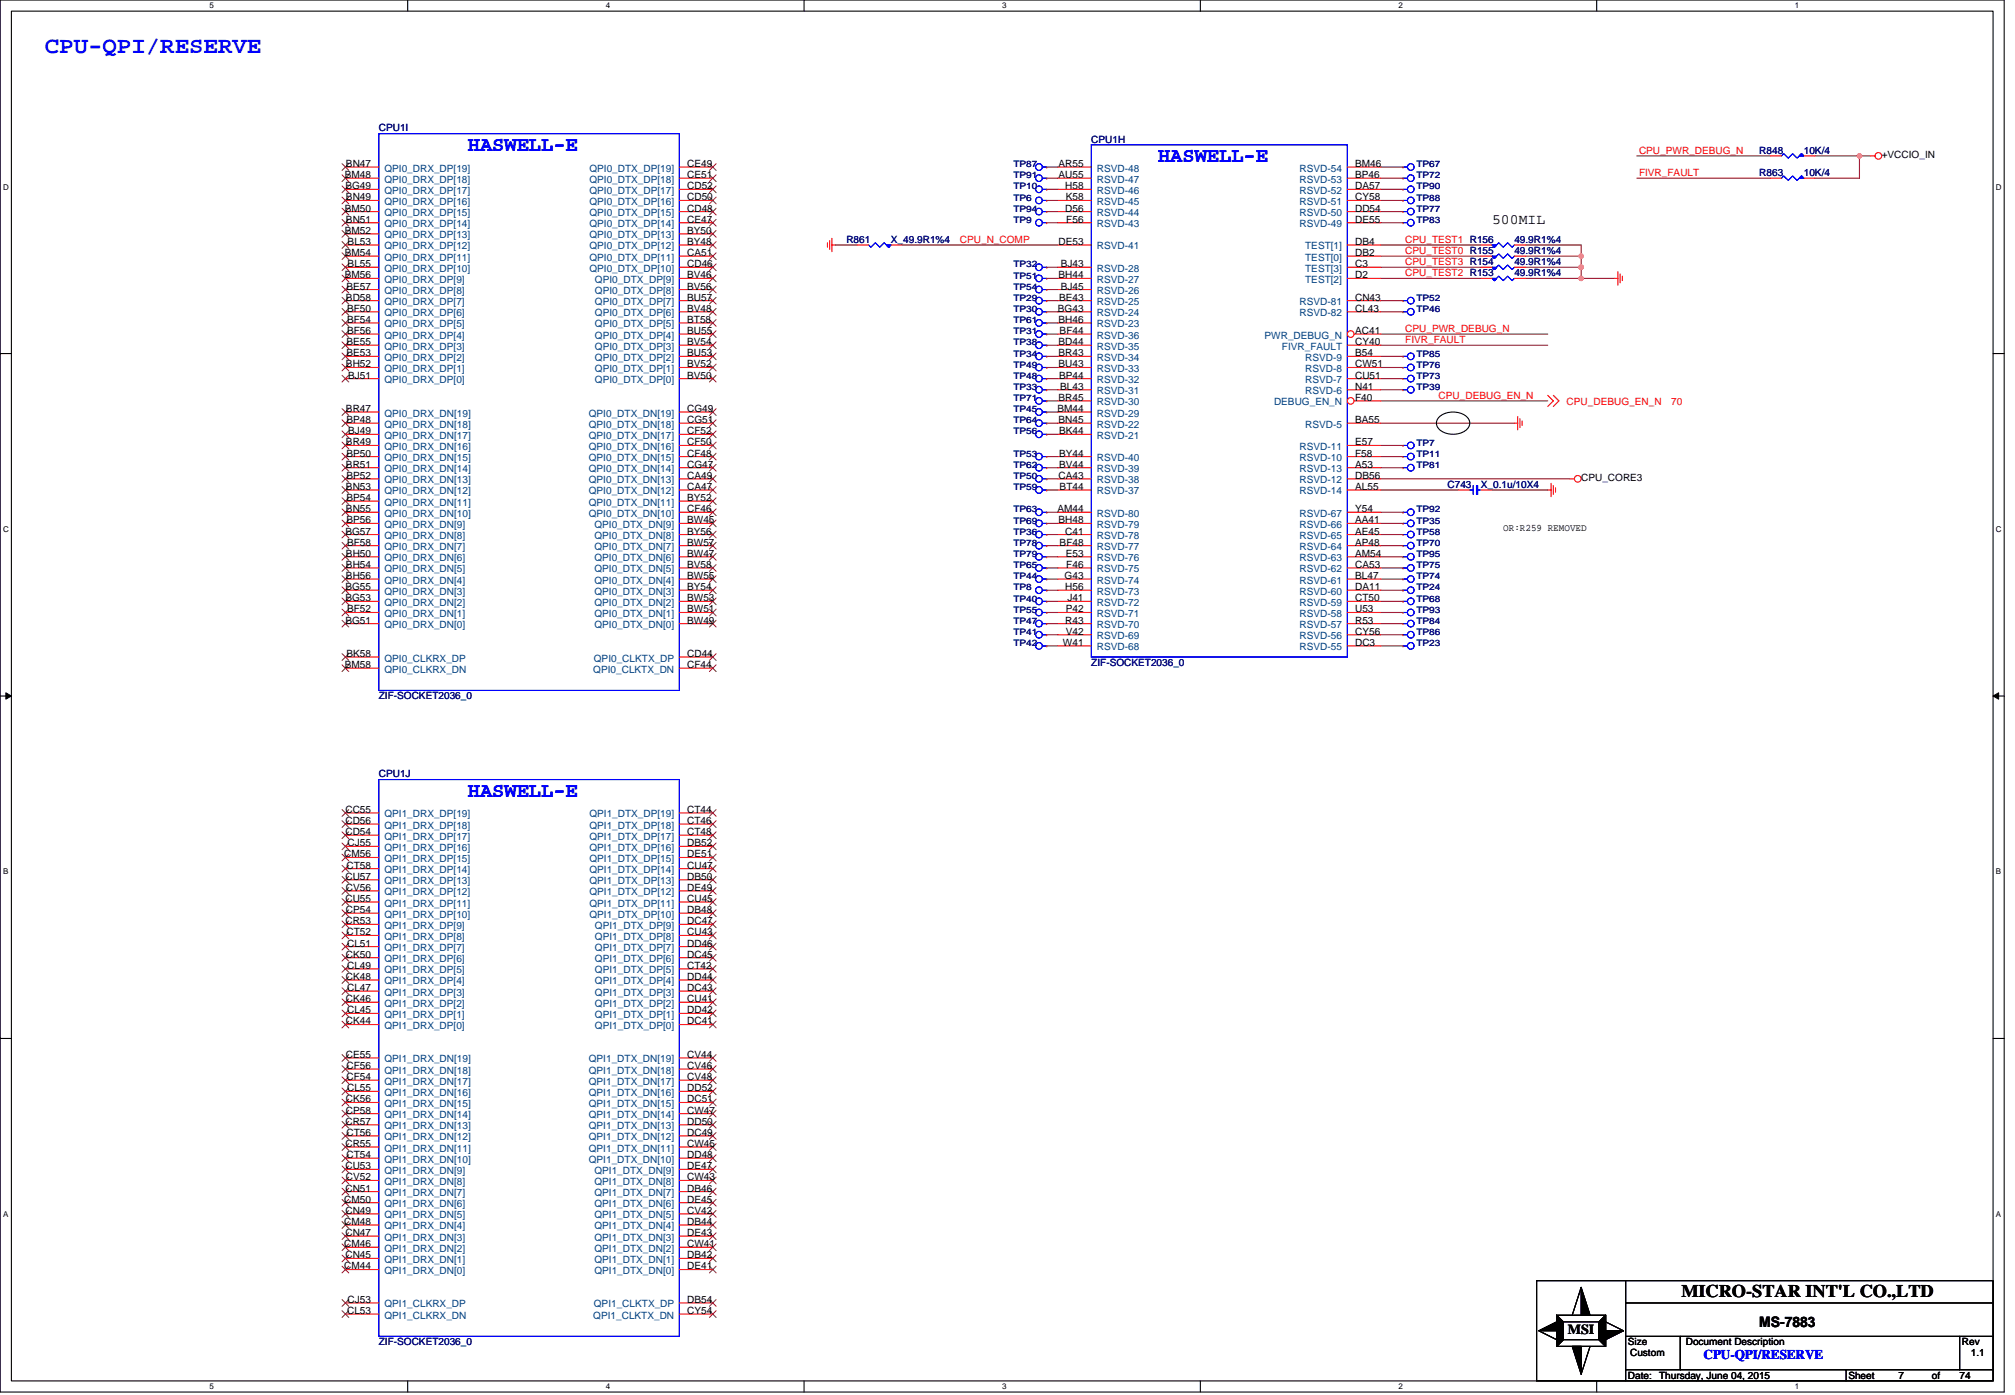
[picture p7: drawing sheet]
<svg xmlns="http://www.w3.org/2000/svg" width="294mm" height="204mm" viewBox="0 0 294 204" stroke-linecap="round" stroke-linejoin="round" font-family="sans-serif">
<defs><g id="words">
<text font-size="3.4" fill="#00f" x="6.5" y="7.7">CPU-QPI/RESERVE</text>
<g font-size="3.1" fill="#00f">
<text x="68.3" y="22.1">HASWELL-E</text>
<text x="169.1" y="23.7">HASWELL-E</text>
<text x="68.3" y="116.4">HASWELL-E</text>
</g>
<text font-size="2.6" x="245.5" y="189.3">MICRO-STAR INT'L CO.,LTD</text>
<g font-size="2.1">
<text x="217.9" y="32.6">500MIL</text>
<text x="256.9" y="193.7">MS-7883</text>
</g>
<text font-size="2" x="228.9" y="194.7">MSI</text>
<text font-size="1.9" fill="#00f" x="248.8" y="198.4">CPU-QPI/RESERVE</text>
<g font-size="1.5" fill="#000080">
<text x="55.3" y="19.2">CPU1I</text>
<text x="159.3" y="20.8">CPU1H</text>
<text x="256.9" y="22.4">R848</text>
<text x="263.4" y="22.4">10K/4</text>
<text x="256.9" y="25.7">R863</text>
<text x="263.4" y="25.7">10K/4</text>
<text x="123.6" y="35.4">R861</text>
<text x="130.1" y="35.4">X_49.9R1%4</text>
<text x="221.1" y="35.4">49.9R1%4</text>
<text x="221.1" y="37.1">49.9R1%4</text>
<text x="221.1" y="38.7">49.9R1%4</text>
<text x="221.1" y="40.3">49.9R1%4</text>
<text x="211.4" y="71.2">C743</text>
<text x="216.2" y="71.2">X_0.1u/10X4</text>
<text x="159.3" y="97.2">ZIF-SOCKET2036_0</text>
<text x="55.3" y="102.1">ZIF-SOCKET2036_0</text>
<text x="55.3" y="113.5">CPU1J</text>
<text x="55.3" y="196.4">ZIF-SOCKET2036_0</text>
</g>
<g font-size="1.5" fill="#f00">
<text x="239.3" y="22.4">CPU_PWR_DEBUG_N</text>
<text x="239.3" y="25.7">FIVR_FAULT</text>
<text x="140.2" y="35.4">CPU_N_COMP</text>
<text x="205.2" y="35.4">CPU_TEST1 R156</text>
<text x="205.2" y="37.1">CPU_TEST0 R155</text>
<text x="205.2" y="40.3">CPU_TEST2 R153</text>
<text x="205.2" y="38.7">CPU_TEST3 R154</text>
<text x="205.2" y="50.1">FIVR_FAULT</text>
<text x="205.2" y="48.4">CPU_PWR_DEBUG_N</text>
<text x="210.1" y="58.2">CPU_DEBUG_EN_N</text>
<text x="228.8" y="59.2">CPU_DEBUG_EN_N</text>
<text x="244" y="59.2">70</text>
</g>
<g font-size="1.5">
<text x="274.8" y="23.1">+VCCIO_IN</text>
<text x="50.4" y="26">BM48</text>
<text x="50.4" y="27.6">BG49</text>
<text x="50.5" y="29.3">BN49</text>
<text x="50.5" y="24.4">BN47</text>
<text x="100.3" y="29.3">CD50</text>
<text x="100.3" y="27.6">CD52</text>
<text x="100.3" y="26">CE51</text>
<text x="100.3" y="24.4">CE49</text>
<text x="154.6" y="24.4">AR55</text>
<text x="154.6" y="26">AU55</text>
<text x="155.5" y="27.6">H58</text>
<text x="155.6" y="29.3">K58</text>
<text x="197.9" y="24.4">BM46</text>
<text x="197.9" y="26">BP46</text>
<text x="197.9" y="27.6">DA57</text>
<text x="197.9" y="29.3">CY58</text>
<text x="50.4" y="34.1">BM52</text>
<text x="50.4" y="30.9">BM50</text>
<text x="50.5" y="32.5">BN51</text>
<text x="50.8" y="35.8">BL53</text>
<text x="100.3" y="35.8">BY48</text>
<text x="100.3" y="34.1">BY50</text>
<text x="100.3" y="32.5">CE47</text>
<text x="100.3" y="30.9">CD48</text>
<text x="154.6" y="35.8">DE53</text>
<text x="155.5" y="30.9">D56</text>
<text x="155.7" y="32.5">F56</text>
<text x="197.9" y="35.8">DB4</text>
<text x="197.9" y="30.9">DD54</text>
<text x="197.9" y="32.5">DE55</text>
<text x="50.4" y="40.6">BM56</text>
<text x="50.4" y="37.4">BM54</text>
<text x="50.8" y="39">BL55</text>
<text x="100.3" y="40.6">BV46</text>
<text x="100.3" y="39">CD46</text>
<text x="100.3" y="37.4">CA51</text>
<text x="154.6" y="40.6">BH44</text>
<text x="154.9" y="39">BJ43</text>
<text x="197.9" y="37.4">DB2</text>
<text x="197.9" y="40.6">D2</text>
<text x="197.9" y="39">C3</text>
<text x="50.5" y="43.9">BD58</text>
<text x="50.6" y="42.3">BE57</text>
<text x="50.7" y="47.1">BF54</text>
<text x="50.7" y="45.5">BF50</text>
<text x="100.3" y="47.1">BT58</text>
<text x="100.3" y="45.5">BV48</text>
<text x="100.3" y="43.9">BU57</text>
<text x="100.3" y="42.3">BV56</text>
<text x="154.5" y="45.5">BG43</text>
<text x="154.6" y="47.1">BH46</text>
<text x="154.6" y="43.9">BE43</text>
<text x="154.9" y="42.3">BJ45</text>
<text x="197.9" y="43.9">CN43</text>
<text x="197.9" y="45.5">CL43</text>
<text x="50.5" y="53.6">BH52</text>
<text x="50.6" y="52">BE53</text>
<text x="50.6" y="50.4">BE55</text>
<text x="50.7" y="48.8">BF56</text>
<text x="100.3" y="53.6">BV52</text>
<text x="100.3" y="52">BU53</text>
<text x="100.3" y="50.4">BV54</text>
<text x="100.3" y="48.8">BU55</text>
<text x="154.6" y="53.6">BU43</text>
<text x="154.6" y="52">BR43</text>
<text x="154.6" y="50.4">BD44</text>
<text x="154.7" y="48.8">BF44</text>
<text x="197.9" y="48.8">AC41</text>
<text x="197.9" y="50.4">CY40</text>
<text x="197.9" y="53.6">CW51</text>
<text x="197.9" y="52">B54</text>
<text x="50.8" y="55.3">BJ51</text>
<text x="100.3" y="55.3">BV50</text>
<text x="154.6" y="58.5">BR45</text>
<text x="154.6" y="55.3">BP44</text>
<text x="154.8" y="56.9">BL43</text>
<text x="197.9" y="58.5">F40</text>
<text x="197.9" y="56.9">N41</text>
<text x="197.9" y="55.3">CU51</text>
<text x="50.5" y="65">BR49</text>
<text x="50.5" y="60.1">BR47</text>
<text x="50.6" y="61.8">BP48</text>
<text x="50.8" y="63.4">BJ49</text>
<text x="100.3" y="65">CF50</text>
<text x="100.3" y="63.4">CF52</text>
<text x="100.3" y="61.8">CG51</text>
<text x="100.3" y="60.1">CG49</text>
<text x="154.4" y="60.1">BM44</text>
<text x="154.6" y="61.8">BN45</text>
<text x="154.6" y="63.4">BK44</text>
<text x="197.9" y="61.8">BA55</text>
<text x="197.9" y="65">E57</text>
<text x="50.5" y="71.5">BN53</text>
<text x="50.5" y="68.3">BR51</text>
<text x="50.6" y="69.9">BP52</text>
<text x="50.6" y="66.6">BP50</text>
<text x="100.3" y="71.5">CA47</text>
<text x="100.3" y="69.9">CA49</text>
<text x="100.3" y="68.3">CG47</text>
<text x="100.3" y="66.6">CF48</text>
<text x="154.6" y="69.9">CA43</text>
<text x="154.6" y="68.3">BV44</text>
<text x="154.6" y="66.6">BY44</text>
<text x="154.7" y="71.5">BT44</text>
<text x="197.9" y="69.9">DB56</text>
<text x="197.9" y="68.3">A53</text>
<text x="197.9" y="66.6">F58</text>
<text x="197.9" y="71.5">AL55</text>
<text x="230.9" y="70.2">CPU_CORE3</text>
<text x="50.5" y="74.8">BN55</text>
<text x="50.6" y="76.4">BP56</text>
<text x="50.6" y="73.1">BP54</text>
<text x="100.3" y="76.4">BW45</text>
<text x="100.3" y="74.8">CF46</text>
<text x="100.3" y="73.1">BY52</text>
<text x="154.4" y="74.8">AM44</text>
<text x="154.6" y="76.4">BH48</text>
<text x="197.9" y="74.8">Y54</text>
<text x="197.9" y="76.4">AA41</text>
<text x="219.5" y="77.6">OR:R259 REMOVED</text>
<text x="50.4" y="78">BG57</text>
<text x="50.5" y="82.9">BH54</text>
<text x="50.5" y="81.3">BH50</text>
<text x="50.7" y="79.6">BF58</text>
<text x="100.3" y="82.9">BV58</text>
<text x="100.3" y="81.3">BW47</text>
<text x="100.3" y="79.6">BW57</text>
<text x="100.3" y="78">BY56</text>
<text x="154.7" y="79.6">BF48</text>
<text x="155.5" y="78">C41</text>
<text x="155.6" y="81.3">E53</text>
<text x="155.7" y="82.9">F46</text>
<text x="197.9" y="78">AE45</text>
<text x="197.9" y="79.6">AP48</text>
<text x="197.9" y="81.3">AM54</text>
<text x="197.9" y="82.9">CA53</text>
<text x="50.4" y="87.8">BG53</text>
<text x="50.4" y="86.2">BG55</text>
<text x="50.5" y="84.5">BH56</text>
<text x="50.7" y="89.4">BF52</text>
<text x="100.3" y="89.4">BW51</text>
<text x="100.3" y="87.8">BW53</text>
<text x="100.3" y="86.2">BY54</text>
<text x="100.3" y="84.5">BW55</text>
<text x="155.4" y="84.5">G43</text>
<text x="155.5" y="86.2">H56</text>
<text x="155.6" y="89.4">P42</text>
<text x="155.9" y="87.8">J41</text>
<text x="197.9" y="84.5">BL47</text>
<text x="197.9" y="86.2">DA11</text>
<text x="197.9" y="87.8">CT50</text>
<text x="197.9" y="89.4">U53</text>
<text x="50.4" y="91">BG51</text>
<text x="50.6" y="95.9">BK58</text>
<text x="100.3" y="91">BW49</text>
<text x="100.3" y="95.9">CD44</text>
<text x="155.2" y="94.3">W41</text>
<text x="155.5" y="91">R43</text>
<text x="155.6" y="92.7">V42</text>
<text x="197.9" y="91">R53</text>
<text x="197.9" y="92.7">CY56</text>
<text x="197.9" y="94.3">DC3</text>
<text x="50.4" y="97.5">BM58</text>
<text x="100.3" y="97.5">CF44</text>
<text x="50.4" y="118.7">CC55</text>
<text x="100.3" y="118.7">CT44</text>
<text x="50.3" y="125.2">CM56</text>
<text x="50.4" y="121.9">CD54</text>
<text x="50.4" y="120.3">CD56</text>
<text x="50.8" y="123.5">CJ55</text>
<text x="100.3" y="125.2">DE51</text>
<text x="100.3" y="123.5">DB52</text>
<text x="100.3" y="121.9">CT48</text>
<text x="100.3" y="120.3">CT46</text>
<text x="50.4" y="131.7">CU55</text>
<text x="50.4" y="128.4">CU57</text>
<text x="50.5" y="130">CV56</text>
<text x="50.6" y="126.8">CT58</text>
<text x="100.3" y="131.7">CU45</text>
<text x="100.3" y="130">DE49</text>
<text x="100.3" y="128.4">DB50</text>
<text x="100.3" y="126.8">CU47</text>
<text x="50.4" y="134.9">CR53</text>
<text x="50.5" y="133.3">CP54</text>
<text x="50.6" y="136.5">CT52</text>
<text x="100.3" y="136.5">CU43</text>
<text x="100.3" y="134.9">DC47</text>
<text x="100.3" y="133.3">DB48</text>
<text x="50.5" y="143">CK48</text>
<text x="50.5" y="139.8">CK50</text>
<text x="50.7" y="141.4">CL49</text>
<text x="50.7" y="138.2">CL51</text>
<text x="100.3" y="143">DD44</text>
<text x="100.3" y="141.4">CT42</text>
<text x="100.3" y="139.8">DC45</text>
<text x="100.3" y="138.2">DD46</text>
<text x="50.5" y="149.5">CK44</text>
<text x="50.5" y="146.3">CK46</text>
<text x="50.7" y="147.9">CL45</text>
<text x="50.7" y="144.7">CL47</text>
<text x="100.3" y="149.5">DC41</text>
<text x="100.3" y="147.9">DD42</text>
<text x="100.3" y="146.3">CU41</text>
<text x="100.3" y="144.7">DC43</text>
<text x="50.5" y="154.4">CE55</text>
<text x="100.3" y="154.4">CV44</text>
<text x="50.5" y="160.9">CK56</text>
<text x="50.6" y="157.7">CF54</text>
<text x="50.6" y="156.1">CF56</text>
<text x="50.7" y="159.3">CL55</text>
<text x="100.3" y="160.9">DC51</text>
<text x="100.3" y="159.3">DD52</text>
<text x="100.3" y="157.7">CV48</text>
<text x="100.3" y="156.1">CV46</text>
<text x="50.4" y="167.4">CR55</text>
<text x="50.4" y="164.2">CR57</text>
<text x="50.5" y="162.6">CP58</text>
<text x="50.6" y="165.8">CT56</text>
<text x="100.3" y="167.4">CW45</text>
<text x="100.3" y="165.8">DC49</text>
<text x="100.3" y="164.2">DD50</text>
<text x="100.3" y="162.6">CW47</text>
<text x="50.4" y="173.9">CN51</text>
<text x="50.4" y="170.7">CU53</text>
<text x="50.5" y="172.3">CV52</text>
<text x="50.6" y="169.1">CT54</text>
<text x="100.3" y="173.9">DB46</text>
<text x="100.3" y="172.3">CW43</text>
<text x="100.3" y="170.7">DE47</text>
<text x="100.3" y="169.1">DD48</text>
<text x="50.3" y="178.8">CM48</text>
<text x="50.3" y="175.6">CM50</text>
<text x="50.4" y="177.2">CN49</text>
<text x="100.3" y="178.8">DB44</text>
<text x="100.3" y="177.2">CV42</text>
<text x="100.3" y="175.6">DE45</text>
<text x="50.3" y="185.3">CM44</text>
<text x="50.3" y="182.1">CM46</text>
<text x="50.4" y="183.7">CN45</text>
<text x="50.4" y="180.4">CN47</text>
<text x="100.3" y="185.3">DE41</text>
<text x="100.3" y="183.7">DB42</text>
<text x="100.3" y="182.1">CW41</text>
<text x="100.3" y="180.4">DE43</text>
<text x="50.7" y="191.8">CL53</text>
<text x="50.8" y="190.2">CJ53</text>
<text x="100.3" y="191.8">CY54</text>
<text x="100.3" y="190.2">DB54</text>
<text x="237.7" y="196.4">Size</text>
<text x="246.2" y="196.4">Document Description</text>
<text x="286.5" y="196.4">Rev</text>
<text x="237.7" y="201.3">Date:</text>
<text x="238" y="198">Custom</text>
<text x="242.3" y="201.3">Thursday, June 04, 2015</text>
<text x="269.9" y="201.3">Sheet</text>
<text x="277.2" y="201.3">7</text>
<text x="282.1" y="201.3">of</text>
<text x="286.1" y="201.3">74</text>
<text x="287.8" y="198">1.1</text>
</g>
<g font-size="1.5" fill="#004080">
<text x="56.1" y="29.9">QPI0_DRX_DP[16]</text>
<text x="56.1" y="28.3">QPI0_DRX_DP[17]</text>
<text x="56.1" y="26.7">QPI0_DRX_DP[18]</text>
<text x="56.1" y="25">QPI0_DRX_DP[19]</text>
<text x="86.1" y="29.9">QPI0_DTX_DP[16]</text>
<text x="86.1" y="28.3">QPI0_DTX_DP[17]</text>
<text x="86.1" y="26.7">QPI0_DTX_DP[18]</text>
<text x="86.1" y="25">QPI0_DTX_DP[19]</text>
<text x="160.2" y="25">RSVD-48</text>
<text x="160.2" y="26.7">RSVD-47</text>
<text x="160.2" y="28.3">RSVD-46</text>
<text x="160.2" y="29.9">RSVD-45</text>
<text x="189.8" y="25">RSVD-54</text>
<text x="189.8" y="26.7">RSVD-53</text>
<text x="189.8" y="28.3">RSVD-52</text>
<text x="189.8" y="29.9">RSVD-51</text>
<text x="56.1" y="34.8">QPI0_DRX_DP[13]</text>
<text x="56.1" y="33.2">QPI0_DRX_DP[14]</text>
<text x="56.1" y="31.5">QPI0_DRX_DP[15]</text>
<text x="86.1" y="34.8">QPI0_DTX_DP[13]</text>
<text x="86.1" y="33.2">QPI0_DTX_DP[14]</text>
<text x="86.1" y="31.5">QPI0_DTX_DP[15]</text>
<text x="160.2" y="31.5">RSVD-44</text>
<text x="160.2" y="33.2">RSVD-43</text>
<text x="189.8" y="31.5">RSVD-50</text>
<text x="189.8" y="33.2">RSVD-49</text>
<text x="56.1" y="41.3">QPI0_DRX_DP[9]</text>
<text x="56.1" y="39.7">QPI0_DRX_DP[10]</text>
<text x="56.1" y="38">QPI0_DRX_DP[11]</text>
<text x="56.1" y="36.4">QPI0_DRX_DP[12]</text>
<text x="86.1" y="39.7">QPI0_DTX_DP[10]</text>
<text x="86.1" y="38">QPI0_DTX_DP[11]</text>
<text x="86.1" y="36.4">QPI0_DTX_DP[12]</text>
<text x="86.9" y="41.3">QPI0_DTX_DP[9]</text>
<text x="160.2" y="41.3">RSVD-27</text>
<text x="160.2" y="39.7">RSVD-28</text>
<text x="160.2" y="36.4">RSVD-41</text>
<text x="190.6" y="38">TEST[0]</text>
<text x="190.6" y="36.4">TEST[1]</text>
<text x="190.6" y="41.3">TEST[2]</text>
<text x="190.6" y="39.7">TEST[3]</text>
<text x="56.1" y="47.8">QPI0_DRX_DP[5]</text>
<text x="56.1" y="46.2">QPI0_DRX_DP[6]</text>
<text x="56.1" y="44.5">QPI0_DRX_DP[7]</text>
<text x="56.1" y="42.9">QPI0_DRX_DP[8]</text>
<text x="86.9" y="47.8">QPI0_DTX_DP[5]</text>
<text x="86.9" y="46.2">QPI0_DTX_DP[6]</text>
<text x="86.9" y="44.5">QPI0_DTX_DP[7]</text>
<text x="86.9" y="42.9">QPI0_DTX_DP[8]</text>
<text x="160.2" y="47.8">RSVD-23</text>
<text x="160.2" y="46.2">RSVD-24</text>
<text x="160.2" y="44.5">RSVD-25</text>
<text x="160.2" y="42.9">RSVD-26</text>
<text x="189.8" y="44.5">RSVD-81</text>
<text x="189.8" y="46.2">RSVD-82</text>
<text x="56.1" y="52.7">QPI0_DRX_DP[2]</text>
<text x="56.1" y="51">QPI0_DRX_DP[3]</text>
<text x="56.1" y="49.4">QPI0_DRX_DP[4]</text>
<text x="86.9" y="52.7">QPI0_DTX_DP[2]</text>
<text x="86.9" y="51">QPI0_DTX_DP[3]</text>
<text x="86.9" y="49.4">QPI0_DTX_DP[4]</text>
<text x="160.2" y="52.7">RSVD-34</text>
<text x="160.2" y="51">RSVD-35</text>
<text x="160.2" y="49.4">RSVD-36</text>
<text x="184.7" y="49.4">PWR_DEBUG_N</text>
<text x="187.2" y="51">FIVR_FAULT</text>
<text x="190.6" y="52.7">RSVD-9</text>
<text x="56.1" y="55.9">QPI0_DRX_DP[0]</text>
<text x="56.1" y="54.3">QPI0_DRX_DP[1]</text>
<text x="86.9" y="55.9">QPI0_DTX_DP[0]</text>
<text x="86.9" y="54.3">QPI0_DTX_DP[1]</text>
<text x="160.2" y="59.2">RSVD-30</text>
<text x="160.2" y="57.6">RSVD-31</text>
<text x="160.2" y="55.9">RSVD-32</text>
<text x="160.2" y="54.3">RSVD-33</text>
<text x="186" y="59.2">DEBUG_EN_N</text>
<text x="190.6" y="57.6">RSVD-6</text>
<text x="190.6" y="55.9">RSVD-7</text>
<text x="190.6" y="54.3">RSVD-8</text>
<text x="56.1" y="65.7">QPI0_DRX_DN[16]</text>
<text x="56.1" y="64.1">QPI0_DRX_DN[17]</text>
<text x="56.1" y="62.4">QPI0_DRX_DN[18]</text>
<text x="56.1" y="60.8">QPI0_DRX_DN[19]</text>
<text x="86" y="65.7">QPI0_DTX_DN[16]</text>
<text x="86" y="64.1">QPI0_DTX_DN[17]</text>
<text x="86" y="62.4">QPI0_DTX_DN[18]</text>
<text x="86" y="60.8">QPI0_DTX_DN[19]</text>
<text x="160.2" y="64.1">RSVD-21</text>
<text x="160.2" y="62.4">RSVD-22</text>
<text x="160.2" y="60.8">RSVD-29</text>
<text x="189.8" y="65.7">RSVD-11</text>
<text x="190.6" y="62.4">RSVD-5</text>
<text x="56.1" y="70.6">QPI0_DRX_DN[13]</text>
<text x="56.1" y="68.9">QPI0_DRX_DN[14]</text>
<text x="56.1" y="67.3">QPI0_DRX_DN[15]</text>
<text x="86" y="70.6">QPI0_DTX_DN[13]</text>
<text x="86" y="68.9">QPI0_DTX_DN[14]</text>
<text x="86" y="67.3">QPI0_DTX_DN[15]</text>
<text x="160.2" y="70.6">RSVD-38</text>
<text x="160.2" y="68.9">RSVD-39</text>
<text x="160.2" y="67.3">RSVD-40</text>
<text x="189.8" y="70.6">RSVD-12</text>
<text x="189.8" y="68.9">RSVD-13</text>
<text x="189.8" y="67.3">RSVD-10</text>
<text x="56.1" y="77.1">QPI0_DRX_DN[9]</text>
<text x="56.1" y="75.4">QPI0_DRX_DN[10]</text>
<text x="56.1" y="73.8">QPI0_DRX_DN[11]</text>
<text x="56.1" y="72.2">QPI0_DRX_DN[12]</text>
<text x="86" y="75.4">QPI0_DTX_DN[10]</text>
<text x="86" y="73.8">QPI0_DTX_DN[11]</text>
<text x="86" y="72.2">QPI0_DTX_DN[12]</text>
<text x="86.8" y="77.1">QPI0_DTX_DN[9]</text>
<text x="160.2" y="77.1">RSVD-79</text>
<text x="160.2" y="75.4">RSVD-80</text>
<text x="160.2" y="72.2">RSVD-37</text>
<text x="189.8" y="72.2">RSVD-14</text>
<text x="189.8" y="75.4">RSVD-67</text>
<text x="189.8" y="77.1">RSVD-66</text>
<text x="56.1" y="83.6">QPI0_DRX_DN[5]</text>
<text x="56.1" y="81.9">QPI0_DRX_DN[6]</text>
<text x="56.1" y="80.3">QPI0_DRX_DN[7]</text>
<text x="56.1" y="78.7">QPI0_DRX_DN[8]</text>
<text x="86.8" y="83.6">QPI0_DTX_DN[5]</text>
<text x="86.8" y="81.9">QPI0_DTX_DN[6]</text>
<text x="86.8" y="80.3">QPI0_DTX_DN[7]</text>
<text x="86.8" y="78.7">QPI0_DTX_DN[8]</text>
<text x="160.2" y="83.6">RSVD-75</text>
<text x="160.2" y="81.9">RSVD-76</text>
<text x="160.2" y="80.3">RSVD-77</text>
<text x="160.2" y="78.7">RSVD-78</text>
<text x="189.8" y="78.7">RSVD-65</text>
<text x="189.8" y="80.3">RSVD-64</text>
<text x="189.8" y="81.9">RSVD-63</text>
<text x="189.8" y="83.6">RSVD-62</text>
<text x="56.1" y="88.4">QPI0_DRX_DN[2]</text>
<text x="56.1" y="86.8">QPI0_DRX_DN[3]</text>
<text x="56.1" y="85.2">QPI0_DRX_DN[4]</text>
<text x="86.8" y="88.4">QPI0_DTX_DN[2]</text>
<text x="86.8" y="86.8">QPI0_DTX_DN[3]</text>
<text x="86.8" y="85.2">QPI0_DTX_DN[4]</text>
<text x="160.2" y="88.4">RSVD-72</text>
<text x="160.2" y="86.8">RSVD-73</text>
<text x="160.2" y="85.2">RSVD-74</text>
<text x="189.8" y="85.2">RSVD-61</text>
<text x="189.8" y="86.8">RSVD-60</text>
<text x="189.8" y="88.4">RSVD-59</text>
<text x="56.1" y="91.7">QPI0_DRX_DN[0]</text>
<text x="56.1" y="90.1">QPI0_DRX_DN[1]</text>
<text x="86.8" y="91.7">QPI0_DTX_DN[0]</text>
<text x="86.8" y="90.1">QPI0_DTX_DN[1]</text>
<text x="160.2" y="94.9">RSVD-68</text>
<text x="160.2" y="93.3">RSVD-69</text>
<text x="160.2" y="91.7">RSVD-70</text>
<text x="160.2" y="90.1">RSVD-71</text>
<text x="189.8" y="90.1">RSVD-58</text>
<text x="189.8" y="91.7">RSVD-57</text>
<text x="189.8" y="93.3">RSVD-56</text>
<text x="189.8" y="94.9">RSVD-55</text>
<text x="56.1" y="96.6">QPI0_CLKRX_DP</text>
<text x="56.1" y="98.2">QPI0_CLKRX_DN</text>
<text x="86.6" y="98.2">QPI0_CLKTX_DN</text>
<text x="86.7" y="96.6">QPI0_CLKTX_DP</text>
<text x="56.1" y="119.3">QPI1_DRX_DP[19]</text>
<text x="86.1" y="119.3">QPI1_DTX_DP[19]</text>
<text x="56.1" y="125.8">QPI1_DRX_DP[15]</text>
<text x="56.1" y="124.2">QPI1_DRX_DP[16]</text>
<text x="56.1" y="122.6">QPI1_DRX_DP[17]</text>
<text x="56.1" y="120.9">QPI1_DRX_DP[18]</text>
<text x="86.1" y="125.8">QPI1_DTX_DP[15]</text>
<text x="86.1" y="124.2">QPI1_DTX_DP[16]</text>
<text x="86.1" y="122.6">QPI1_DTX_DP[17]</text>
<text x="86.1" y="120.9">QPI1_DTX_DP[18]</text>
<text x="56.1" y="130.7">QPI1_DRX_DP[12]</text>
<text x="56.1" y="129.1">QPI1_DRX_DP[13]</text>
<text x="56.1" y="127.5">QPI1_DRX_DP[14]</text>
<text x="86.1" y="130.7">QPI1_DTX_DP[12]</text>
<text x="86.1" y="129.1">QPI1_DTX_DP[13]</text>
<text x="86.1" y="127.5">QPI1_DTX_DP[14]</text>
<text x="56.1" y="137.2">QPI1_DRX_DP[8]</text>
<text x="56.1" y="135.6">QPI1_DRX_DP[9]</text>
<text x="56.1" y="134">QPI1_DRX_DP[10]</text>
<text x="56.1" y="132.3">QPI1_DRX_DP[11]</text>
<text x="86.1" y="134">QPI1_DTX_DP[10]</text>
<text x="86.1" y="132.3">QPI1_DTX_DP[11]</text>
<text x="86.9" y="137.2">QPI1_DTX_DP[8]</text>
<text x="86.9" y="135.6">QPI1_DTX_DP[9]</text>
<text x="56.1" y="143.7">QPI1_DRX_DP[4]</text>
<text x="56.1" y="142.1">QPI1_DRX_DP[5]</text>
<text x="56.1" y="140.5">QPI1_DRX_DP[6]</text>
<text x="56.1" y="138.8">QPI1_DRX_DP[7]</text>
<text x="86.9" y="143.7">QPI1_DTX_DP[4]</text>
<text x="86.9" y="142.1">QPI1_DTX_DP[5]</text>
<text x="86.9" y="140.5">QPI1_DTX_DP[6]</text>
<text x="86.9" y="138.8">QPI1_DTX_DP[7]</text>
<text x="56.1" y="148.6">QPI1_DRX_DP[1]</text>
<text x="56.1" y="147">QPI1_DRX_DP[2]</text>
<text x="56.1" y="145.3">QPI1_DRX_DP[3]</text>
<text x="86.9" y="148.6">QPI1_DTX_DP[1]</text>
<text x="86.9" y="147">QPI1_DTX_DP[2]</text>
<text x="86.9" y="145.3">QPI1_DTX_DP[3]</text>
<text x="56.1" y="150.2">QPI1_DRX_DP[0]</text>
<text x="56.1" y="155.1">QPI1_DRX_DN[19]</text>
<text x="86" y="155.1">QPI1_DTX_DN[19]</text>
<text x="86.9" y="150.2">QPI1_DTX_DP[0]</text>
<text x="56.1" y="161.6">QPI1_DRX_DN[15]</text>
<text x="56.1" y="160">QPI1_DRX_DN[16]</text>
<text x="56.1" y="158.3">QPI1_DRX_DN[17]</text>
<text x="56.1" y="156.7">QPI1_DRX_DN[18]</text>
<text x="86" y="161.6">QPI1_DTX_DN[15]</text>
<text x="86" y="160">QPI1_DTX_DN[16]</text>
<text x="86" y="158.3">QPI1_DTX_DN[17]</text>
<text x="86" y="156.7">QPI1_DTX_DN[18]</text>
<text x="56.1" y="166.5">QPI1_DRX_DN[12]</text>
<text x="56.1" y="164.8">QPI1_DRX_DN[13]</text>
<text x="56.1" y="163.2">QPI1_DRX_DN[14]</text>
<text x="86" y="166.5">QPI1_DTX_DN[12]</text>
<text x="86" y="164.8">QPI1_DTX_DN[13]</text>
<text x="86" y="163.2">QPI1_DTX_DN[14]</text>
<text x="56.1" y="173">QPI1_DRX_DN[8]</text>
<text x="56.1" y="171.3">QPI1_DRX_DN[9]</text>
<text x="56.1" y="169.7">QPI1_DRX_DN[10]</text>
<text x="56.1" y="168.1">QPI1_DRX_DN[11]</text>
<text x="86" y="169.7">QPI1_DTX_DN[10]</text>
<text x="86" y="168.1">QPI1_DTX_DN[11]</text>
<text x="86.8" y="173">QPI1_DTX_DN[8]</text>
<text x="86.8" y="171.3">QPI1_DTX_DN[9]</text>
<text x="56.1" y="179.5">QPI1_DRX_DN[4]</text>
<text x="56.1" y="177.8">QPI1_DRX_DN[5]</text>
<text x="56.1" y="176.2">QPI1_DRX_DN[6]</text>
<text x="56.1" y="174.6">QPI1_DRX_DN[7]</text>
<text x="86.8" y="179.5">QPI1_DTX_DN[4]</text>
<text x="86.8" y="177.8">QPI1_DTX_DN[5]</text>
<text x="86.8" y="176.2">QPI1_DTX_DN[6]</text>
<text x="86.8" y="174.6">QPI1_DTX_DN[7]</text>
<text x="56.1" y="186">QPI1_DRX_DN[0]</text>
<text x="56.1" y="184.3">QPI1_DRX_DN[1]</text>
<text x="56.1" y="182.7">QPI1_DRX_DN[2]</text>
<text x="56.1" y="181.1">QPI1_DRX_DN[3]</text>
<text x="86.8" y="186">QPI1_DTX_DN[0]</text>
<text x="86.8" y="184.3">QPI1_DTX_DN[1]</text>
<text x="86.8" y="182.7">QPI1_DTX_DN[2]</text>
<text x="86.8" y="181.1">QPI1_DTX_DN[3]</text>
<text x="56.1" y="190.8">QPI1_CLKRX_DP</text>
<text x="86.7" y="190.8">QPI1_CLKTX_DP</text>
<text x="56.1" y="192.5">QPI1_CLKRX_DN</text>
<text x="86.6" y="192.5">QPI1_CLKTX_DN</text>
</g>
<g font-size="1.3" fill="#000080">
<text x="148" y="29.3">TP6</text>
<text x="148" y="27.7">TP10</text>
<text x="148" y="24.4">TP87</text>
<text x="148" y="26">TP91</text>
<text x="206.8" y="27.7">TP90</text>
<text x="206.8" y="26">TP72</text>
<text x="206.8" y="29.3">TP88</text>
<text x="206.8" y="24.4">TP67</text>
<text x="148" y="30.9">TP94</text>
<text x="148" y="32.5">TP9</text>
<text x="206.8" y="32.5">TP83</text>
<text x="206.8" y="30.9">TP77</text>
<text x="148" y="40.7">TP51</text>
<text x="148" y="39">TP32</text>
<text x="148" y="43.9">TP29</text>
<text x="148" y="45.5">TP30</text>
<text x="148" y="42.3">TP54</text>
<text x="148" y="47.2">TP61</text>
<text x="206.8" y="43.9">TP52</text>
<text x="206.8" y="45.5">TP46</text>
<text x="148" y="53.7">TP49</text>
<text x="148" y="50.4">TP38</text>
<text x="148" y="52">TP34</text>
<text x="148" y="48.8">TP31</text>
<text x="206.8" y="52">TP85</text>
<text x="206.8" y="53.7">TP76</text>
<text x="148" y="55.3">TP48</text>
<text x="148" y="58.5">TP71</text>
<text x="148" y="56.9">TP33</text>
<text x="206.8" y="56.9">TP39</text>
<text x="206.8" y="55.3">TP73</text>
<text x="148" y="61.8">TP64</text>
<text x="148" y="60.2">TP45</text>
<text x="148" y="63.4">TP56</text>
<text x="206.8" y="65">TP7</text>
<text x="148" y="66.7">TP53</text>
<text x="148" y="68.3">TP62</text>
<text x="148" y="69.9">TP50</text>
<text x="148" y="71.6">TP59</text>
<text x="206.8" y="66.7">TP11</text>
<text x="206.8" y="68.3">TP81</text>
<text x="148" y="74.8">TP63</text>
<text x="148" y="76.4">TP69</text>
<text x="206.8" y="74.8">TP92</text>
<text x="206.8" y="76.4">TP35</text>
<text x="148" y="78.1">TP36</text>
<text x="148" y="82.9">TP65</text>
<text x="148" y="79.7">TP78</text>
<text x="148" y="81.3">TP79</text>
<text x="206.8" y="78.1">TP58</text>
<text x="206.8" y="82.9">TP75</text>
<text x="206.8" y="81.3">TP95</text>
<text x="206.8" y="79.7">TP70</text>
<text x="148" y="89.4">TP55</text>
<text x="148" y="86.2">TP8</text>
<text x="148" y="87.8">TP40</text>
<text x="148" y="84.6">TP44</text>
<text x="206.8" y="86.2">TP24</text>
<text x="206.8" y="89.4">TP93</text>
<text x="206.8" y="84.6">TP74</text>
<text x="206.8" y="87.8">TP68</text>
<text x="148" y="92.7">TP41</text>
<text x="148" y="94.3">TP42</text>
<text x="148" y="91.1">TP47</text>
<text x="206.8" y="91.1">TP84</text>
<text x="206.8" y="92.7">TP86</text>
<text x="206.8" y="94.3">TP23</text>
</g>
<g font-size="1.2">
<text x="30.6" y="1.2">5</text>
<text x="88.5" y="1.2">4</text>
<text x="146.3" y="1.2">3</text>
<text x="204.2" y="1.2">2</text>
<text x="262.1" y="1.2">1</text>
<text x=".4" y="27.7">D</text>
<text x="291.4" y="27.7">D</text>
<text x=".4" y="77.7">C</text>
<text x="291.4" y="77.7">C</text>
<text x=".4" y="127.6">B</text>
<text x="291.4" y="127.6">B</text>
<text x=".4" y="177.6">A</text>
<text x="291.4" y="177.6">A</text>
<text x="30.6" y="202.8">5</text>
<text x="88.5" y="202.8">4</text>
<text x="146.3" y="202.8">3</text>
<text x="204.2" y="202.8">2</text>
<text x="262.1" y="202.8">1</text>
</g>
</g></defs>
<path d="M0 0h292.6v203.2h-292.6zM1.7 1.6h289.3v200h-289.3z" fill="none" stroke="#000" stroke-width=".16"/>
<g fill="#fff">
<path d="M30.6 .2h.6v1.3h-.6z"/>
<path d="M30.6 201.7h.6v1.3h-.6z"/>
</g>
<path d="M59.5 0v1.6M59.5 201.6v1.6" fill="none" stroke="#000" stroke-width=".16"/>
<g fill="#fff">
<path d="M88.5 .2h.6v1.3h-.6z"/>
<path d="M88.5 201.7h.6v1.3h-.6z"/>
</g>
<path d="M117.4 0v1.6M117.4 201.6v1.6" fill="none" stroke="#000" stroke-width=".16"/>
<g fill="#fff">
<path d="M146.3 .2h.7v1.3h-.7z"/>
<path d="M146.3 201.7h.7v1.3h-.7z"/>
</g>
<path d="M175.3 0v1.6M175.3 201.6v1.6" fill="none" stroke="#000" stroke-width=".16"/>
<g fill="#fff">
<path d="M204.2 .2h.7v1.3h-.7z"/>
<path d="M204.2 201.7h.7v1.3h-.7z"/>
</g>
<path d="M233.1 0v1.6M233.1 201.6v1.6" fill="none" stroke="#000" stroke-width=".16"/>
<g fill="#fff">
<path d="M262.1 .2h.6v1.3h-.6z"/>
<path d="M262.1 201.7h.6v1.3h-.6z"/>
<path d="M.4 26.6h.9v1.3h-.9z"/>
<path d="M291.4 26.6h.9v1.3h-.9z"/>
<path d="M.4 76.6h.9v1.3h-.9z"/>
<path d="M291.4 76.6h.9v1.3h-.9z"/>
</g>
<path d="M0 51.6h1.7M291 51.6h1.6" fill="none" stroke="#000" stroke-width=".16"/>
<g fill="#fff">
<path d="M.4 126.6h.8v1.3h-.8z"/>
<path d="M291.4 126.6h.8v1.3h-.8z"/>
</g>
<path d="M0 101.6h1.7M291 101.6h1.6" fill="none" stroke="#000" stroke-width=".16"/>
<path d="M.9 101.1l.8 .5-.8 .5zM291 101.6l.8-.5v1z" fill="#000" stroke="#000" stroke-width=".15"/>
<g fill="#fff">
<path d="M.4 176.6h.8v1.3h-.8z"/>
<path d="M291.4 176.6h.8v1.3h-.8z"/>
</g>
<g fill="none" stroke="#000" stroke-width=".16">
<path d="M210.1 60.9a3.2 3.2 0 0 1 4.2 0 1.38 1.38 0 0 1-.9 2.3 2.96 2.96 0 0 1-3.6-1l-.1-.4 .1-.5zM0 151.6h1.7M291 151.6h1.6M224.4 186.9h66.6v14.7h-66.6zM224.7 194.3l2.6 1.3M227.3 192h7.1v4.5h-7.1zM227.3 192l1 1M228.3 195.6l-1 .9M228.3 193h5.2v2.6h-5.2zM230.9 187.9l-1.3 4.1M232.2 196.5l-1.3 4.1M233.5 195.6l.9 .9"/>
<path d="M234.4 192l-.9 1M234.4 193l2.7 1.3M237.4 199.9h53.6M237.4 190.2h53.6M237.4 195.1h53.6M237.4 186.9v14.7M245.3 195.1v4.8M269.6 199.9v1.7M286.1 195.1v4.8"/>
</g>
<g fill="none" stroke="#800040" stroke-width=".16">
<path d="M122 35.8h3.2M131.7 35.8h22.8M152.8 39h1.7M152.8 24.4h1.7M152.8 26h1.7M152.8 29.3h1.7M152.8 27.6h1.7M152.8 32.5h1.7M152.8 30.9h1.7M201.6 39h14.6M201.6 32.5h3.3M201.6 30.9h3.3"/>
<path d="M201.6 37.4h14.6M201.6 26h3.3M201.6 29.3h3.3M201.6 27.6h3.3M201.6 35.8h14.6M201.6 24.4h3.3M222.7 39h8.2M222.7 37.4h8.2M222.7 35.8h8.2v4.8M239 22.8h19.5M239 26h19.5M265 22.8h8.1"/>
<path d="M271.5 22.8v3.2h-6.5M152.8 43.9h1.7M152.8 53.6h1.7M152.8 45.5h1.7M152.8 55.3h1.7M152.8 50.4h1.7M152.8 40.6h1.7M152.8 48.8h1.7M152.8 56.9h1.7M152.8 42.3h1.7M152.8 47.1h1.7M152.8 52h1.7"/>
<path d="M152.8 58.5h1.7M201.6 56.9h3.3M201.6 52h3.3M201.6 43.9h3.3M201.6 53.6h3.3M201.6 45.5h3.3M201.6 55.3h3.3M201.6 50.4h24.4M201.6 58.5h24.4M201.6 40.6h14.6M201.6 48.8h24.4M222.7 40.6h13.1"/>
<path d="M152.8 78h1.7M152.8 71.5h1.7M152.8 61.8h1.7M152.8 60.1h1.7M152.8 63.4h1.7M152.8 66.6h1.7M152.8 79.7h1.7M152.8 68.3h1.7M152.8 74.8h1.7M152.8 69.9h1.7M152.8 76.4h1.7M201.6 69.9h27.6"/>
<path d="M201.6 79.7h3.3M201.6 68.3h3.3M201.6 76.4h3.3M201.6 78h3.3M201.6 74.8h3.3M201.6 66.6h3.3M201.6 65h3.3M201.6 71.5h11.4M201.6 61.8h19.5M217.9 71.5h8.1M152.8 82.9h1.7M152.8 84.5h1.7"/>
<path d="M152.8 86.2h1.7M152.8 87.8h1.7M152.8 89.4h1.7M152.8 81.3h1.7M152.8 91h1.7M152.8 92.7h1.7M152.8 94.3h1.7M201.6 94.3h3.3M201.6 81.3h3.3M201.6 82.9h3.3M201.6 84.5h3.3M201.6 86.2h3.3"/>
<path d="M201.6 87.8h3.3M201.6 89.4h3.3M201.6 91h3.3M201.6 92.7h3.3"/>
</g>
<g fill="#f0f" stroke="#f0f" stroke-width=".16">
<circle cx="271.5" cy="22.8" r=".32"/>
<circle cx="230.9" cy="37.4" r=".32"/>
<circle cx="230.9" cy="39" r=".32"/>
<circle cx="230.9" cy="40.6" r=".32"/>
</g>
<g fill="none" stroke="#f00" stroke-width=".16">
<path d="M120.8 35.4v.7M121.1 35.1v1.3M121.5 35.8h.5M121.5 34.8v1.9M152.8 29.3h.1M204.9 27.6h.1M204.9 32.5h.1M216.2 35.8h1.7M221.1 35.8h1.6M236.2 39.7v1.9M236.6 40v1.3M273.1 22.8h.7"/>
<path d="M152.8 53.6h.1M152.8 43.9h.1M204.9 56.9h.1M226 57.7l.8 .8-.8 .8M226.8 57.7l.8 .8-.8 .8M235.8 40.6h.4M236.9 40.3v.7M152.8 78h.1M152.8 74.8h.1M204.9 74.8h.1M204.9 65h.1M221.1 61.8h.5"/>
<path d="M221.6 60.8v2M221.9 61.1v1.3M222.3 61.4v.7M226 71.5h.5M226.5 70.5v2M226.8 70.9v1.3M227.1 71.2v.7M229.2 69.9h.7M152.8 89.4h.1M204.9 91h.1"/>
<circle cx="274.3" cy="22.8" r=".49"/>
<circle cx="230.4" cy="69.9" r=".49"/>
</g>
<g fill="#000" stroke="#000" stroke-width=".16">
<path d="M224.7 194.3l2.6-1.3v1.3z" fill-rule="evenodd"/>
<path d="M227.3 192l1 1v2.6l-1 .9z" fill-rule="evenodd"/>
<path d="M224.7 194.3l2.6-1.3v1.3z" fill-rule="evenodd"/>
<path d="M227.3 192l1 1v2.6l-1 .9z" fill-rule="evenodd"/>
<path d="M224.7 194.3l2.6-1.3v1.3z" fill-rule="evenodd"/>
<path d="M227.3 192l1 1v2.6l-1 .9z" fill-rule="evenodd"/>
<path d="M230.9 187.9l1.3 4.1h-1.3z" fill-rule="evenodd"/>
<path d="M230.9 187.9l1.3 4.1h-1.3z" fill-rule="evenodd"/>
<path d="M230.9 187.9l1.3 4.1h-1.3z" fill-rule="evenodd"/>
<path d="M234.4 192v4.5l-.9-.9v-2.6z" fill-rule="evenodd"/>
<path d="M234.4 192v4.5l-.9-.9v-2.6z" fill-rule="evenodd"/>
<path d="M234.4 192v4.5l-.9-.9v-2.6z" fill-rule="evenodd"/>
<path d="M234.4 194.3h2.7l-2.7 1.3z" fill-rule="evenodd"/>
<path d="M234.4 194.3h2.7l-2.7 1.3z" fill-rule="evenodd"/>
<path d="M234.4 194.3h2.7l-2.7 1.3z" fill-rule="evenodd"/>
<path d="M229.6 196.5h1.3v4.1z" fill-rule="evenodd"/>
<path d="M229.6 196.5h1.3v4.1z" fill-rule="evenodd"/>
<path d="M229.6 196.5h1.3v4.1z" fill-rule="evenodd"/>
</g>
<g fill="none" stroke="#00f" stroke-width=".16">
<path d="M152.2 29.3h.6M159.3 21.1h37.4v74.8h-37.4zM204.9 27.6h.6M204.9 32.5h.6M217.9 35.8l.3 .3 .6-.7 .7 .7 .6-.7 .7 .7 .3-.3M152.2 53.6h.6M152.2 43.9h.6M204.9 56.9h.6M152.2 78h.6M152.2 74.8h.6M204.9 74.8h.6M204.9 65h.6"/>
<path d="M152.2 89.4h.6M204.9 91h.6"/>
<circle cx="151.7" cy="29.3" r=".49"/>
<circle cx="206" cy="27.6" r=".49"/>
<circle cx="206" cy="32.5" r=".49"/>
<circle cx="151.7" cy="53.6" r=".49"/>
<circle cx="151.7" cy="43.9" r=".49"/>
<circle cx="206" cy="56.9" r=".49"/>
<circle cx="151.7" cy="74.8" r=".49"/>
<circle cx="151.7" cy="78" r=".49"/>
<circle cx="206" cy="74.8" r=".49"/>
<circle cx="206" cy="65" r=".49"/>
<circle cx="151.7" cy="89.4" r=".49"/>
<circle cx="206" cy="91" r=".49"/>
</g>
<g fill="#00f" stroke="#00f" stroke-width=".16">
<path d="M217.9 35.8h.6l-.3 .3 .3-.3-.3 .3z" fill-rule="evenodd"/>
<path d="M217.9 35.8h.6l-.3 .3 .3-.3-.3 .3z" fill-rule="evenodd"/>
</g>
<circle cx="197.2" cy="48.8" r=".49" fill="#fff" stroke="#f00" stroke-width=".16"/>
<g fill="none" stroke="#f00" stroke-width=".16">
<path d="M154.5 39h4.8M154.5 35.8h4.8M196.7 39h4.9M196.7 35.8h4.9M196.7 37.4h4.9M154.5 48.8h4.8M154.5 56.9h4.8M154.5 55.3h4.8M154.5 53.6h4.8M154.5 52h4.8M154.5 58.5h4.8M154.5 50.4h4.8"/>
<path d="M154.5 47.1h4.8M154.5 45.5h4.8M154.5 43.9h4.8M154.5 42.3h4.8M154.5 40.6h4.8M196.7 56.9h4.9M196.7 55.3h4.9M196.7 53.6h4.9M196.7 52h4.9M196.7 50.4h4.9M196.7 45.5h4.9M196.7 43.9h4.9"/>
<path d="M196.7 40.6h4.9M197.7 48.8h3.9M154.5 79.7h4.8M154.5 78h4.8M154.5 76.4h4.8M154.5 74.8h4.8M154.5 61.8h4.8M154.5 69.9h4.8M154.5 68.3h4.8M154.5 66.6h4.8M154.5 71.5h4.8M154.5 63.4h4.8"/>
<path d="M154.5 60.1h4.8M196.7 61.8h4.9M196.7 69.9h4.9M196.7 68.3h4.9M196.7 66.6h4.9M196.7 65h4.9M196.7 71.5h4.9M154.5 94.3h4.8M154.5 92.7h4.8M154.5 91h4.8M154.5 89.4h4.8M154.5 87.8h4.8"/>
<path d="M154.5 86.2h4.8M154.5 84.5h4.8M154.5 82.9h4.8M154.5 81.3h4.8"/>
</g>
<circle cx="197.2" cy="58.5" r=".49" fill="#fff" stroke="#f00" stroke-width=".16"/>
<g fill="none" stroke="#f00" stroke-width=".16">
<path d="M50.4 24.4h4.9M50.4 26h4.9M50.4 27.6h4.9M50.4 29.3h4.9M50.4 30.9h4.9M50.4 32.5h4.9M50.4 37.4h4.9M50.4 39h4.9M50.4 35.8h4.9M50.4 34.1h4.9M99.2 24.4h4.9M99.2 26h4.9"/>
<path d="M99.2 27.6h4.9M99.2 29.3h4.9M99.2 30.9h4.9M99.2 32.5h4.9M99.2 37.4h4.9M99.2 39h4.9M99.2 35.8h4.9M99.2 34.1h4.9M125.2 35.8h1.6M130.1 35.8h1.6M152.8 27.6h.1M152.8 30.9h.1"/>
<path d="M152.8 24.4h.1M152.8 32.5h.1M152.8 26h.1M152.8 39h.1M154.5 24.4h4.8M154.5 26h4.8M154.5 27.6h4.8M154.5 29.3h4.8M154.5 30.9h4.8M154.5 32.5h4.8M196.7 24.4h4.9M196.7 26h4.9"/>
<path d="M196.7 27.6h4.9M196.7 29.3h4.9M196.7 30.9h4.9M196.7 32.5h4.9M204.9 26h.1M204.9 30.9h.1M204.9 29.3h.1M204.9 24.4h.1M216.2 37.4h1.7M216.2 39h1.7M221.1 37.4h1.6M221.1 39h1.6"/>
<path d="M258.5 26h1.6M258.5 22.8h1.6M263.4 26h1.6M263.4 22.8h1.6M50.4 55.3h4.9M50.4 53.6h4.9M50.4 52h4.9M50.4 50.4h4.9M50.4 48.8h4.9M50.4 47.1h4.9M50.4 45.5h4.9M50.4 43.9h4.9"/>
<path d="M50.4 42.3h4.9M50.4 40.6h4.9M99.2 55.3h4.9M99.2 53.6h4.9M99.2 52h4.9M99.2 50.4h4.9M99.2 48.8h4.9M99.2 47.1h4.9M99.2 45.5h4.9M99.2 43.9h4.9M99.2 42.3h4.9M99.2 40.6h4.9"/>
<path d="M152.8 50.4h.1M152.8 40.6h.1M152.8 55.3h.1M152.8 45.5h.1M152.8 52h.1M152.8 42.3h.1M152.8 58.5h.1M152.8 48.8h.1M152.8 56.9h.1M152.8 47.1h.1M197.7 58.5h3.9M204.9 55.3h.1"/>
<path d="M204.9 52h.1M204.9 53.6h.1M204.9 43.9h.1M204.9 45.5h.1M216.2 40.6h1.7M221.1 40.6h1.6M50.4 74.8h4.9M50.4 76.4h4.9M50.4 78h4.9M50.4 79.7h4.9M50.4 73.2h4.9M50.4 71.5h4.9"/>
<path d="M50.4 69.9h4.9M50.4 68.3h4.9M50.4 66.6h4.9M50.4 65h4.9M50.4 63.4h4.9M50.4 61.8h4.9M50.4 60.1h4.9M99.2 74.8h4.9M99.2 76.4h4.9M99.2 78h4.9M99.2 79.7h4.9M99.2 73.2h4.9"/>
<path d="M99.2 71.5h4.9M99.2 69.9h4.9M99.2 68.3h4.9M99.2 66.6h4.9M99.2 65h4.9M99.2 63.4h4.9M99.2 61.8h4.9M99.2 60.1h4.9M152.8 66.6h.1M152.8 68.3h.1M152.8 61.8h.1M152.8 69.9h.1"/>
<path d="M152.8 60.1h.1M152.8 63.4h.1M152.8 71.5h.1M152.8 79.7h.1M152.8 76.4h.1M196.7 74.8h4.9M196.7 76.4h4.9M196.7 78h4.9M196.7 79.7h4.9M204.9 66.6h.1M204.9 78h.1M204.9 68.3h.1"/>
<path d="M204.9 79.7h.1M204.9 76.4h.1M213 71.5h1.6M216.2 71.5h1.7M50.4 81.3h4.9M50.4 82.9h4.9M50.4 84.5h4.9M50.4 86.2h4.9M50.4 87.8h4.9M50.4 89.4h4.9M50.4 91h4.9M50.4 95.9h4.9"/>
<path d="M50.4 97.5h4.9M99.2 81.3h4.9M99.2 82.9h4.9M99.2 84.5h4.9M99.2 86.2h4.9M99.2 87.8h4.9M99.2 89.4h4.9M99.2 91h4.9M99.2 95.9h4.9M99.2 97.5h4.9M152.8 92.7h.1M152.8 86.2h.1"/>
<path d="M152.8 94.3h.1M152.8 91h.1M152.8 82.9h.1M152.8 87.8h.1M152.8 84.5h.1M152.8 81.3h.1M196.7 81.3h4.9M196.7 82.9h4.9M196.7 84.5h4.9M196.7 86.2h4.9M196.7 87.8h4.9M196.7 89.4h4.9"/>
<path d="M196.7 91h4.9M196.7 92.7h4.9M196.7 94.3h4.9M204.9 86.2h.1M204.9 82.9h.1M204.9 92.7h.1M204.9 94.3h.1M204.9 81.3h.1M204.9 89.4h.1M204.9 84.5h.1M204.9 87.8h.1M50.4 118.7h4.9"/>
<path d="M99.2 118.7h4.9M50.4 139.8h4.9M50.4 138.2h4.9M50.4 136.6h4.9M50.4 134.9h4.9M50.4 133.3h4.9M50.4 131.7h4.9M50.4 130h4.9M50.4 128.4h4.9M50.4 126.8h4.9M50.4 125.2h4.9M50.4 123.5h4.9"/>
<path d="M50.4 121.9h4.9M50.4 120.3h4.9M99.2 139.8h4.9M99.2 138.2h4.9M99.2 136.6h4.9M99.2 134.9h4.9M99.2 133.3h4.9M99.2 131.7h4.9M99.2 130h4.9M99.2 128.4h4.9M99.2 126.8h4.9M99.2 125.2h4.9"/>
<path d="M99.2 123.5h4.9M99.2 121.9h4.9M99.2 120.3h4.9M50.4 149.6h4.9M50.4 147.9h4.9M50.4 146.3h4.9M50.4 144.7h4.9M50.4 143.1h4.9M50.4 141.4h4.9M50.4 159.3h4.9M50.4 157.7h4.9M50.4 156.1h4.9"/>
<path d="M50.4 154.4h4.9M99.2 149.6h4.9M99.2 147.9h4.9M99.2 146.3h4.9M99.2 144.7h4.9M99.2 143.1h4.9M99.2 141.4h4.9M99.2 159.3h4.9M99.2 157.7h4.9M99.2 156.1h4.9M99.2 154.4h4.9M50.4 178.8h4.9"/>
<path d="M50.4 177.2h4.9M50.4 175.6h4.9M50.4 173.9h4.9M50.4 172.3h4.9M50.4 170.7h4.9M50.4 169.1h4.9M50.4 167.4h4.9M50.4 165.8h4.9M50.4 164.2h4.9M50.4 162.6h4.9M50.4 160.9h4.9M99.2 178.8h4.9"/>
<path d="M99.2 177.2h4.9M99.2 175.6h4.9M99.2 173.9h4.9M99.2 172.3h4.9M99.2 170.7h4.9M99.2 169.1h4.9M99.2 167.4h4.9M99.2 165.8h4.9M99.2 164.2h4.9M99.2 162.6h4.9M99.2 160.9h4.9M50.4 185.3h4.9"/>
<path d="M50.4 183.7h4.9M50.4 182.1h4.9M50.4 180.4h4.9M50.4 190.2h4.9M50.4 191.8h4.9M99.2 185.3h4.9M99.2 183.7h4.9M99.2 182.1h4.9M99.2 180.4h4.9M99.2 190.2h4.9M99.2 191.8h4.9"/>
</g>
<g fill="none" stroke="#00f" stroke-width=".16">
<path d="M55.3 19.5h43.9v81.3h-43.9zM126.8 35.8l.4 .3 .6-.7 .7 .7 .6-.7 .7 .7 .3-.3M152.2 27.6h.6M152.2 30.9h.6M152.2 24.4h.6M152.2 26h.6M152.2 32.5h.6M152.2 39h.6M204.9 30.9h.6M204.9 24.4h.6M204.9 26h.6M204.9 29.3h.6"/>
<path d="M217.9 37.4l.3 .3 .6-.6 .7 .6 .6-.6 .7 .6 .3-.3M217.9 39l.3 .3 .6-.6 .7 .6 .6-.6 .7 .6 .3-.3M260.1 26l.4-.3 .6 .6 .7-.6 .6 .6 .7-.6 .3 .3M260.1 22.8l.4-.4 .6 .7 .7-.7 .6 .7 .7-.7 .3 .4M152.2 50.4h.6M152.2 40.6h.6M152.2 55.3h.6M152.2 52h.6M152.2 45.5h.6M152.2 42.3h.6M152.2 58.5h.6M152.2 48.8h.6"/>
<path d="M152.2 56.9h.6M152.2 47.1h.6M204.9 55.3h.6M204.9 52h.6M204.9 53.6h.6M204.9 45.5h.6M204.9 43.9h.6M217.9 40.6l.3 .4 .6-.7 .7 .7 .6-.7 .7 .7 .3-.4M152.2 66.6h.6M152.2 68.3h.6M152.2 61.8h.6M152.2 69.9h.6"/>
<path d="M152.2 60.1h.6M152.2 71.5h.6M152.2 63.4h.6M152.2 79.7h.6M152.2 76.4h.6M204.9 66.6h.6M204.9 68.3h.6M204.9 78h.6M204.9 79.7h.6M204.9 76.4h.6M214.6 71.5h.5M215.1 70.9v1.3"/>
<path d="M215.6 70.9h.2v1.3h-.2zM215.8 71.5h.4M152.2 92.7h.6M152.2 86.2h.6M152.2 94.3h.6M152.2 91h.6M152.2 82.9h.6M152.2 81.3h.6M152.2 87.8h.6M152.2 84.5h.6M204.9 92.7h.6M204.9 86.2h.6"/>
<path d="M204.9 94.3h.6M204.9 82.9h.6M204.9 81.3h.6M204.9 87.8h.6M204.9 89.4h.6M204.9 84.5h.6M55.3 113.8h43.9v81.3h-43.9z"/>
<circle cx="151.7" cy="24.4" r=".49"/>
<circle cx="151.7" cy="27.6" r=".49"/>
<circle cx="151.7" cy="30.9" r=".49"/>
<circle cx="151.7" cy="26" r=".49"/>
<circle cx="151.7" cy="39" r=".49"/>
<circle cx="151.7" cy="32.5" r=".49"/>
<circle cx="206" cy="30.9" r=".49"/>
<circle cx="206" cy="24.4" r=".49"/>
<circle cx="206" cy="26" r=".49"/>
<circle cx="206" cy="29.3" r=".49"/>
<circle cx="151.7" cy="50.4" r=".49"/>
<circle cx="151.7" cy="40.6" r=".49"/>
<circle cx="151.7" cy="47.1" r=".49"/>
<circle cx="151.7" cy="48.8" r=".49"/>
<circle cx="151.7" cy="55.3" r=".49"/>
<circle cx="151.7" cy="45.5" r=".49"/>
<circle cx="151.7" cy="56.9" r=".49"/>
<circle cx="151.7" cy="52" r=".49"/>
<circle cx="151.7" cy="42.3" r=".49"/>
<circle cx="151.7" cy="58.5" r=".49"/>
<circle cx="206" cy="52" r=".49"/>
<circle cx="206" cy="43.9" r=".49"/>
<circle cx="206" cy="45.5" r=".49"/>
<circle cx="206" cy="55.3" r=".49"/>
<circle cx="206" cy="53.6" r=".49"/>
<circle cx="151.7" cy="79.7" r=".49"/>
<circle cx="151.7" cy="76.4" r=".49"/>
<circle cx="151.7" cy="69.9" r=".49"/>
<circle cx="151.7" cy="63.4" r=".49"/>
<circle cx="151.7" cy="66.6" r=".49"/>
<circle cx="151.7" cy="61.8" r=".49"/>
<circle cx="151.7" cy="71.5" r=".49"/>
<circle cx="151.7" cy="68.3" r=".49"/>
<circle cx="151.7" cy="60.1" r=".49"/>
<circle cx="206" cy="79.7" r=".49"/>
<circle cx="206" cy="68.3" r=".49"/>
<circle cx="206" cy="76.4" r=".49"/>
<circle cx="206" cy="66.6" r=".49"/>
<circle cx="206" cy="78" r=".49"/>
<circle cx="151.7" cy="86.2" r=".49"/>
<circle cx="151.7" cy="82.9" r=".49"/>
<circle cx="151.7" cy="87.8" r=".49"/>
<circle cx="151.7" cy="94.3" r=".49"/>
<circle cx="151.7" cy="91" r=".49"/>
<circle cx="151.7" cy="84.5" r=".49"/>
<circle cx="151.7" cy="81.3" r=".49"/>
<circle cx="151.7" cy="92.7" r=".49"/>
<circle cx="206" cy="81.3" r=".49"/>
<circle cx="206" cy="84.5" r=".49"/>
<circle cx="206" cy="89.4" r=".49"/>
<circle cx="206" cy="87.8" r=".49"/>
<circle cx="206" cy="86.2" r=".49"/>
<circle cx="206" cy="82.9" r=".49"/>
<circle cx="206" cy="92.7" r=".49"/>
<circle cx="206" cy="94.3" r=".49"/>
</g>
<g fill="#00f" stroke="#00f" stroke-width=".16">
<path d="M262.7 26l.4-.3 .3 .3h-.7l.4-.3z" fill-rule="evenodd"/>
<path d="M262.7 26l.4-.3 .3 .3h-.7l.4-.3z" fill-rule="evenodd"/>
<path d="M217.9 37.4h.6l-.3 .3 .3-.3-.3 .3z" fill-rule="evenodd"/>
<path d="M217.9 37.4h.6l-.3 .3 .3-.3-.3 .3z" fill-rule="evenodd"/>
<path d="M217.9 39h.6l-.3 .3 .3-.3-.3 .3z" fill-rule="evenodd"/>
<path d="M217.9 39h.6l-.3 .3 .3-.3-.3 .3z" fill-rule="evenodd"/>
<path d="M129.4 35.8h.7l-.3 .3z" fill-rule="evenodd"/>
<path d="M129.4 35.8h.7l-.3 .3z" fill-rule="evenodd"/>
<path d="M262.7 22.8l.4-.4 .3 .4h-.7l.4-.4z" fill-rule="evenodd"/>
<path d="M262.7 22.8l.4-.4 .3 .4h-.7l.4-.4z" fill-rule="evenodd"/>
<path d="M217.9 40.6h.6l-.3 .4 .3-.4-.3 .4z" fill-rule="evenodd"/>
<path d="M217.9 40.6h.6l-.3 .4 .3-.4-.3 .4z" fill-rule="evenodd"/>
</g>
<g fill="none" stroke="#804000" stroke-width=".15">
<path d="M49.9 38.5l1 1M49.9 36.9l1 1M49.9 35.3l1 1M49.9 33.6l1 1M49.9 32l1 1M49.9 30.4l1 1M49.9 28.8l1 1M49.9 27.1l1 1M49.9 25.5l1 1M49.9 23.9l1 1M50.9 38.5l-1 1M50.9 36.9l-1 1"/>
<path d="M50.9 35.3l-1 1M50.9 33.6l-1 1M50.9 32l-1 1M50.9 30.4l-1 1M50.9 28.8l-1 1M50.9 27.1l-1 1M50.9 25.5l-1 1M50.9 23.9l-1 1M103.6 38.5l1 1M103.6 36.9l1 1M103.6 35.3l1 1M103.6 33.6l1 1"/>
<path d="M103.6 32l1 1M103.6 30.4l1 1M103.6 28.8l1 1M103.6 27.1l1 1M103.6 25.5l1 1M103.6 23.9l1 1M104.6 35.3l-1 1M104.6 32l-1 1M104.6 28.8l-1 1M104.6 25.5l-1 1M104.6 38.5l-1 1M104.6 36.9l-1 1"/>
<path d="M104.6 33.6l-1 1M104.6 30.4l-1 1M104.6 27.1l-1 1M104.6 23.9l-1 1M49.9 54.8l1 1M49.9 53.2l1 .9M49.9 51.5l1 1M49.9 49.9l1 1M49.9 48.3l1 1M49.9 46.7l1 .9M49.9 45l1 1M49.9 43.4l1 1"/>
<path d="M49.9 41.8l1 1M49.9 40.2l1 .9M49.9 59.7l1 .9M50.9 54.8l-1 1M50.9 53.2l-1 .9M50.9 51.5l-1 1M50.9 49.9l-1 1M50.9 48.3l-1 1M50.9 46.7l-1 .9M50.9 45l-1 1M50.9 43.4l-1 1M50.9 41.8l-1 1"/>
<path d="M50.9 40.2l-1 .9M50.9 59.7l-1 .9M103.6 54.8l1 1M103.6 53.2l1 .9M103.6 51.5l1 1M103.6 49.9l1 1M103.6 48.3l1 1M103.6 46.7l1 .9M103.6 45l1 1M103.6 43.4l1 1M103.6 41.8l1 1M103.6 40.2l1 .9"/>
<path d="M103.6 59.7l1 .9M104.6 41.8l-1 1M104.6 43.4l-1 1M104.6 54.8l-1 1M104.6 53.2l-1 .9M104.6 51.5l-1 1M104.6 49.9l-1 1M104.6 48.3l-1 1M104.6 46.7l-1 .9M104.6 45l-1 1M104.6 40.2l-1 .9M104.6 59.7l-1 .9"/>
<path d="M49.9 79.2l1 .9M49.9 77.5l1 1M49.9 75.9l1 1M49.9 74.3l1 1M49.9 72.7l1 .9M49.9 71l1 1M49.9 69.4l1 1M49.9 67.8l1 1M49.9 66.2l1 .9M49.9 64.5l1 1M49.9 62.9l1 1M49.9 61.3l1 1"/>
<path d="M50.9 79.2l-1 .9M50.9 77.5l-1 1M50.9 75.9l-1 1M50.9 74.3l-1 1M50.9 72.7l-1 .9M50.9 71l-1 1M50.9 69.4l-1 1M50.9 67.8l-1 1M50.9 66.2l-1 .9M50.9 64.5l-1 1M50.9 62.9l-1 1M50.9 61.3l-1 1"/>
<path d="M103.6 79.2l1 .9M103.6 77.5l1 1M103.6 75.9l1 1M103.6 74.3l1 1M103.6 72.7l1 .9M103.6 71l1 1M103.6 69.4l1 1M103.6 67.8l1 1M103.6 66.2l1 .9M103.6 64.5l1 1M103.6 62.9l1 1M103.6 61.3l1 1"/>
<path d="M104.6 79.2l-1 .9M104.6 77.5l-1 1M104.6 75.9l-1 1M104.6 74.3l-1 1M104.6 72.7l-1 .9M104.6 71l-1 1M104.6 69.4l-1 1M104.6 67.8l-1 1M104.6 66.2l-1 .9M104.6 64.5l-1 1M104.6 62.9l-1 1M104.6 61.3l-1 1"/>
<path d="M49.9 90.5l1 1M49.9 88.9l1 1M49.9 87.3l1 1M49.9 85.7l1 1M49.9 84l1 1M49.9 82.4l1 1M49.9 80.8l1 1M49.9 95.4l1 1M49.9 97l1 1M50.9 90.5l-1 1M50.9 88.9l-1 1M50.9 87.3l-1 1"/>
<path d="M50.9 85.7l-1 1M50.9 84l-1 1M50.9 82.4l-1 1M50.9 80.8l-1 1M50.9 95.4l-1 1M50.9 97l-1 1M103.6 90.5l1 1M103.6 88.9l1 1M103.6 87.3l1 1M103.6 85.7l1 1M103.6 84l1 1M103.6 82.4l1 1"/>
<path d="M103.6 80.8l1 1M103.6 95.4l1 1M103.6 97l1 1M104.6 90.5l-1 1M104.6 88.9l-1 1M104.6 87.3l-1 1M104.6 85.7l-1 1M104.6 84l-1 1M104.6 82.4l-1 1M104.6 80.8l-1 1M104.6 95.4l-1 1M104.6 97l-1 1"/>
<path d="M49.9 119.8l1 1M49.9 118.2l1 1M50.9 119.8l-1 1M50.9 118.2l-1 1M103.6 119.8l1 1M103.6 118.2l1 1M104.6 119.8l-1 1M104.6 118.2l-1 1M49.9 139.3l1 1M49.9 137.7l1 1M49.9 136.1l1 .9M49.9 134.4l1 1"/>
<path d="M49.9 132.8l1 1M49.9 131.2l1 1M49.9 129.6l1 .9M49.9 127.9l1 1M49.9 126.3l1 1M49.9 124.7l1 1M49.9 123.1l1 .9M49.9 121.4l1 1M50.9 139.3l-1 1M50.9 136.1l-1 .9M50.9 132.8l-1 1M50.9 129.6l-1 .9"/>
<path d="M50.9 126.3l-1 1M50.9 123.1l-1 .9M50.9 137.7l-1 1M50.9 134.4l-1 1M50.9 131.2l-1 1M50.9 127.9l-1 1M50.9 124.7l-1 1M50.9 121.4l-1 1M103.6 139.3l1 1M103.6 137.7l1 1M103.6 136.1l1 .9M103.6 134.4l1 1"/>
<path d="M103.6 132.8l1 1M103.6 131.2l1 1M103.6 129.6l1 .9M103.6 127.9l1 1M103.6 126.3l1 1M103.6 124.7l1 1M103.6 123.1l1 .9M103.6 121.4l1 1M104.6 129.6l-1 .9M104.6 126.3l-1 1M104.6 123.1l-1 .9M104.6 136.1l-1 .9"/>
<path d="M104.6 137.7l-1 1M104.6 139.3l-1 1M104.6 134.4l-1 1M104.6 132.8l-1 1M104.6 131.2l-1 1M104.6 127.9l-1 1M104.6 124.7l-1 1M104.6 121.4l-1 1M49.9 149.1l1 1M49.9 147.4l1 1M49.9 145.8l1 1M49.9 144.2l1 1"/>
<path d="M49.9 142.6l1 .9M49.9 140.9l1 1M49.9 158.8l1 1M49.9 157.2l1 1M49.9 155.6l1 1M49.9 153.9l1 1M50.9 144.2l-1 1M50.9 142.6l-1 .9M50.9 140.9l-1 1M50.9 149.1l-1 1M50.9 147.4l-1 1M50.9 145.8l-1 1"/>
<path d="M50.9 158.8l-1 1M50.9 157.2l-1 1M50.9 155.6l-1 1M50.9 153.9l-1 1M103.6 149.1l1 1M103.6 147.4l1 1M103.6 145.8l1 1M103.6 144.2l1 1M103.6 142.6l1 .9M103.6 140.9l1 1M103.6 158.8l1 1M103.6 157.2l1 1"/>
<path d="M103.6 155.6l1 1M103.6 153.9l1 1M104.6 149.1l-1 1M104.6 147.4l-1 1M104.6 145.8l-1 1M104.6 144.2l-1 1M104.6 142.6l-1 .9M104.6 140.9l-1 1M104.6 158.8l-1 1M104.6 157.2l-1 1M104.6 155.6l-1 1M104.6 153.9l-1 1"/>
<path d="M49.9 180l1 .9M49.9 178.3l1 1M49.9 176.7l1 1M49.9 175.1l1 1M49.9 173.5l1 .9M49.9 171.8l1 1M49.9 170.2l1 1M49.9 168.6l1 1M49.9 166.9l1 1M49.9 165.3l1 1M49.9 163.7l1 1M49.9 162.1l1 1"/>
<path d="M49.9 160.4l1 1M50.9 180l-1 .9M50.9 178.3l-1 1M50.9 176.7l-1 1M50.9 175.1l-1 1M50.9 173.5l-1 .9M50.9 171.8l-1 1M50.9 170.2l-1 1M50.9 168.6l-1 1M50.9 166.9l-1 1M50.9 165.3l-1 1M50.9 163.7l-1 1"/>
<path d="M50.9 162.1l-1 1M50.9 160.4l-1 1M103.6 180l1 .9M103.6 178.3l1 1M103.6 176.7l1 1M103.6 175.1l1 1M103.6 173.5l1 .9M103.6 171.8l1 1M103.6 170.2l1 1M103.6 168.6l1 1M103.6 166.9l1 1M103.6 165.3l1 1"/>
<path d="M103.6 163.7l1 1M103.6 162.1l1 1M103.6 160.4l1 1M104.6 180l-1 .9M104.6 178.3l-1 1M104.6 176.7l-1 1M104.6 175.1l-1 1M104.6 173.5l-1 .9M104.6 171.8l-1 1M104.6 170.2l-1 1M104.6 168.6l-1 1M104.6 166.9l-1 1"/>
<path d="M104.6 165.3l-1 1M104.6 163.7l-1 1M104.6 162.1l-1 1M104.6 160.4l-1 1M49.9 184.8l1 1M49.9 183.2l1 1M49.9 181.6l1 1M49.9 189.7l1 1M49.9 191.3l1 1M50.9 184.8l-1 1M50.9 183.2l-1 1M50.9 181.6l-1 1"/>
<path d="M50.9 189.7l-1 1M50.9 191.3l-1 1M103.6 184.8l1 1M103.6 183.2l1 1M103.6 181.6l1 1M103.6 189.7l1 1M103.6 191.3l1 1M104.6 184.8l-1 1M104.6 183.2l-1 1M104.6 181.6l-1 1M104.6 189.7l-1 1M104.6 191.3l-1 1"/>
</g>
<g fill="#f0f" stroke="#f0f" stroke-width=".16">
<circle cx="271.5" cy="22.8" r=".32"/>
<circle cx="230.9" cy="37.4" r=".32"/>
<circle cx="230.9" cy="39" r=".32"/>
<circle cx="230.9" cy="40.6" r=".32"/>
</g>
<use href="#words"/>
</svg>
